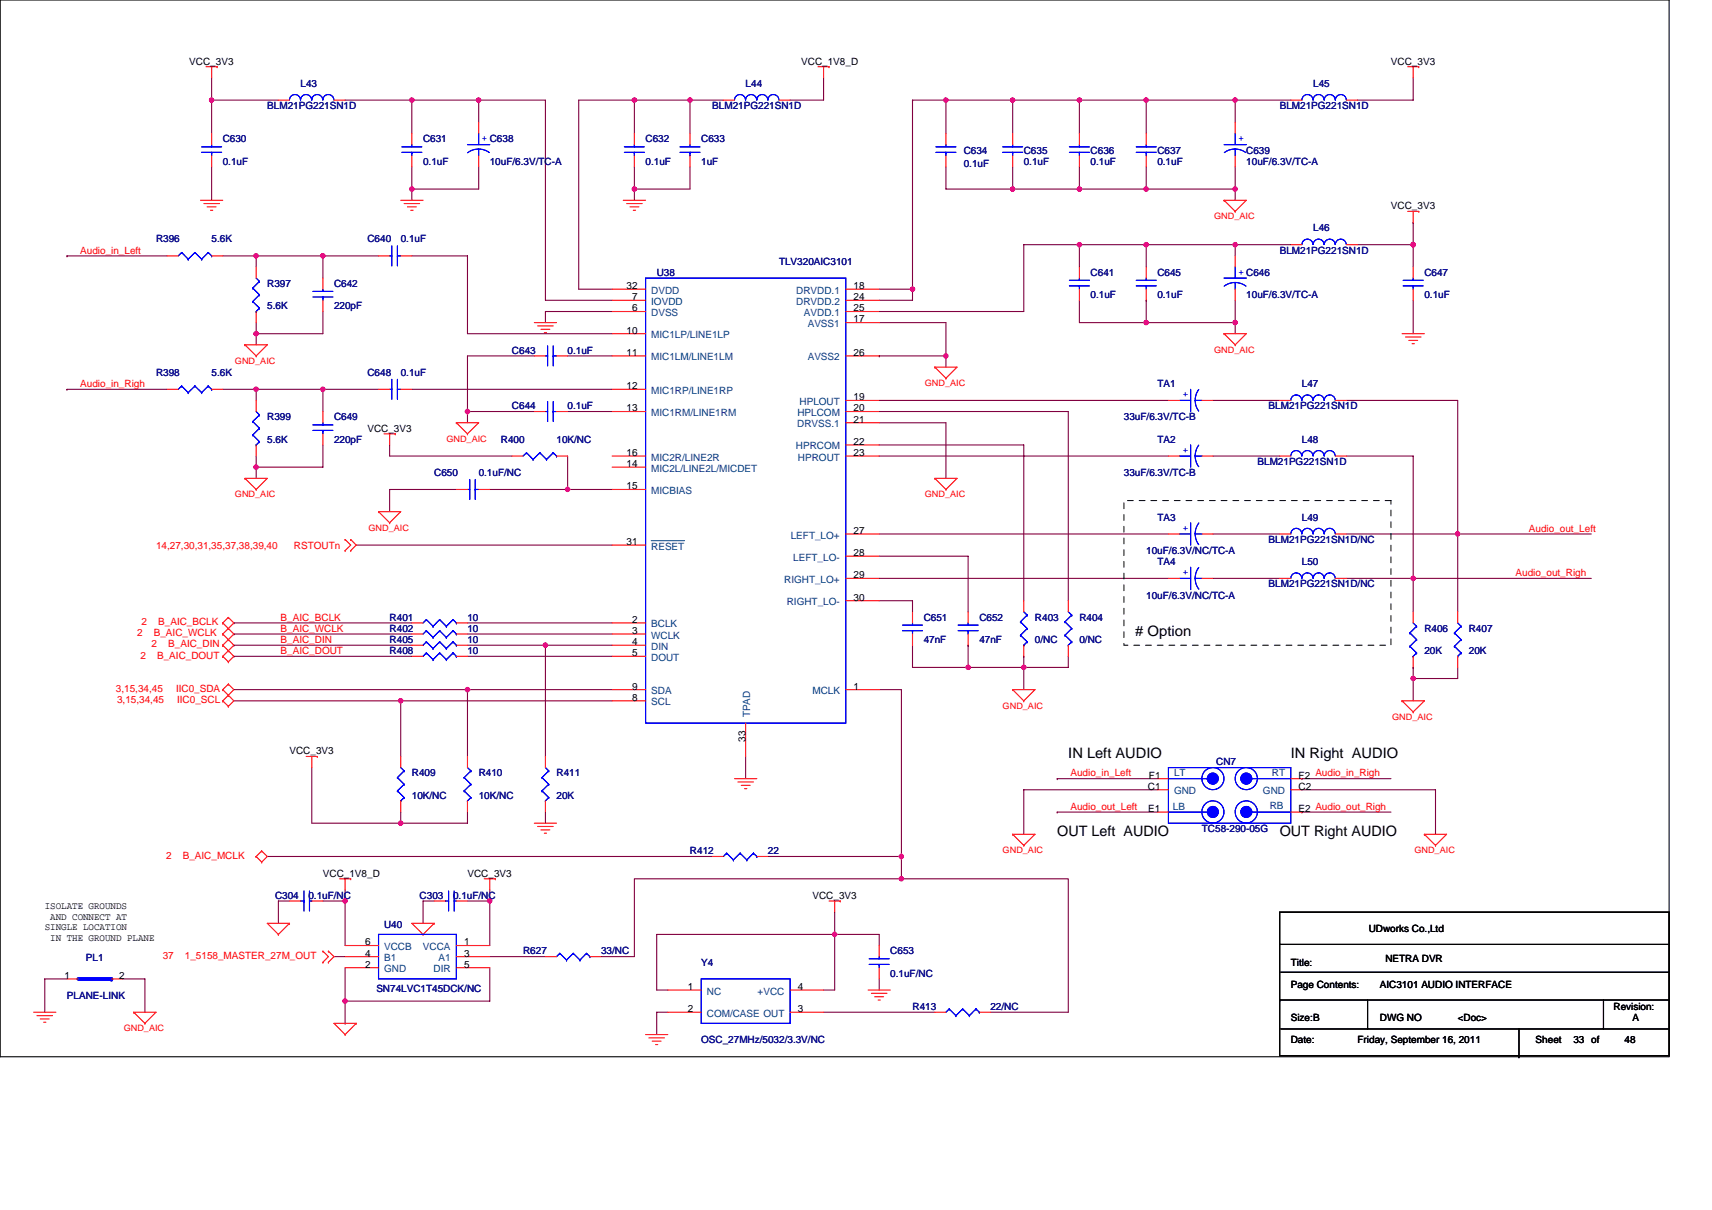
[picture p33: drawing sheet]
<svg xmlns="http://www.w3.org/2000/svg" width="297mm" height="210mm" viewBox="0 0 297 210" stroke-linecap="round" stroke-linejoin="round" font-family="sans-serif">
<defs><g id="words">
<g font-size="2.5">
<text x="196.9" y="110.3"># Option</text>
<text x="185.4" y="131.6">IN Left AUDIO</text>
<text x="224" y="131.6">IN Right AUDIO</text>
<text x="183.4" y="145.1">OUT Left AUDIO</text>
<text x="222" y="145.1">OUT Right AUDIO</text>
</g>
<g font-size="1.7">
<text x="32.8" y="11.2">VCC_3V3</text>
<text x="139" y="11.2">VCC_1V8_D</text>
<text x="241.3" y="11.2">VCC_3V3</text>
<text x="241.3" y="36.3">VCC_3V3</text>
<text x="108.7" y="50.2">32</text>
<text x="109.7" y="52.1">7</text>
<text x="148.1" y="50.2">18</text>
<text x="148.1" y="52.1">24</text>
<text x="108.7" y="57.9">10</text>
<text x="109.7" y="54">6</text>
<text x="148.1" y="54">25</text>
<text x="148.1" y="56">17</text>
<text x="108.7" y="61.7">11</text>
<text x="148.1" y="61.7">26</text>
<text x="108.7" y="67.5">12</text>
<text x="108.7" y="71.4">13</text>
<text x="148.1" y="69.5">19</text>
<text x="148.1" y="71.4">20</text>
<text x="63.8" y="74.9">VCC_3V3</text>
<text x="148.1" y="73.3">21</text>
<text x="148.1" y="77.2">22</text>
<text x="108.7" y="79.1">16</text>
<text x="108.7" y="81">14</text>
<text x="148.1" y="79.1">23</text>
<text x="108.7" y="84.9">15</text>
<text x="108.7" y="94.6">31</text>
<text x="148.1" y="92.6">27</text>
<text x="148.1" y="100.4">29</text>
<text x="148.1" y="96.5">28</text>
<text x="148.1" y="104.2">30</text>
<text x="109.7" y="110">3</text>
<text x="109.7" y="113.9">5</text>
<text x="109.7" y="112">4</text>
<text x="109.7" y="108.1">2</text>
<text x="109.7" y="119.7">9</text>
<text x="148.1" y="119.7">1</text>
<text x="109.7" y="121.6">8</text>
<text x="50.2" y="130.9">VCC_3V3</text>
<text x="129.3" y="128.7" transform="rotate(-90 129.3 128.7)">33</text>
<text x="199.2" y="137">C1</text>
<text x="199.3" y="135.1">F1</text>
<text x="225.3" y="137">C2</text>
<text x="225.3" y="135.1">F2 Audio_in_Righ</text>
<text x="199.2" y="140.9">E1</text>
<text x="225.3" y="140.9">E2 Audio_out_Righ</text>
<text x="56" y="152.1">VCC_1V8_D</text>
<text x="81.1" y="152.1">VCC_3V3</text>
<text x="141" y="156">VCC_3V3</text>
<text x="7.8" y="157.7">ISOLATE GROUNDS</text>
<text x="7.8" y="161.4">SINGLE LOCATION</text>
<text x="8.7" y="159.6">AND CONNECT AT</text>
<text x="237.5" y="161.8">UDworks Co.,Ltd</text>
<text x="8.7" y="163.3">IN THE GROUND PLANE</text>
<text x="63.3" y="164.1">6</text>
<text x="63.3" y="166">4</text>
<text x="63.3" y="167.9">2</text>
<text x="80.5" y="164.1">1</text>
<text x="80.5" y="166">3</text>
<text x="80.5" y="167.9">5</text>
<text x="224" y="167.6">Title:</text>
<text x="240.4" y="167">NETRA DVR</text>
<text x="11.2" y="169.9">1</text>
<text x="20.7" y="169.9">2</text>
<text x="119.3" y="171.8">1</text>
<text x="138.4" y="171.8">4</text>
<text x="224" y="171.4">Page Contents:</text>
<text x="239.4" y="171.4">AIC3101 AUDIO INTERFACE</text>
<text x="119.3" y="175.6">2</text>
<text x="138.4" y="175.6">3</text>
<text x="224" y="177.2">Size:B</text>
<text x="239.4" y="177.2">DWG NO</text>
<text x="252.9" y="177.2">&lt;Doc&gt;</text>
<text x="279.9" y="175.3">Revision:</text>
<text x="283.2" y="177.2">A</text>
<text x="224" y="181.1">Date:</text>
<text x="235.5" y="181.1">Friday, September 16, 2011</text>
<text x="266.4" y="181.1">Sheet</text>
<text x="273" y="181.1">33 of</text>
<text x="281.9" y="181.1">48</text>
</g>
<g font-size="1.7" fill="#000080">
<text x="52.2" y="15">L43</text>
<text x="129.4" y="15">L44</text>
<text x="227.8" y="15">L45</text>
<text x="46.4" y="18.9">BLM21PG221SN1D</text>
<text x="123.6" y="18.9">BLM21PG221SN1D</text>
<text x="222" y="18.9">BLM21PG221SN1D</text>
<text x="38.6" y="24.7">C630</text>
<text x="38.6" y="28.6">0.1uF</text>
<text x="73.4" y="24.7">C631</text>
<text x="73.4" y="28.6">0.1uF</text>
<text x="85" y="28.6">10uF/6.3V/TC-A</text>
<text x="112" y="24.7">C632</text>
<text x="112" y="28.6">0.1uF</text>
<text x="121.7" y="24.7">C633</text>
<text x="121.7" y="28.6">1uF</text>
<text x="167.2" y="26.6">C634</text>
<text x="167.2" y="29">0.1uF</text>
<text x="177.6" y="26.6">C635</text>
<text x="177.6" y="28.6">0.1uF</text>
<text x="189.2" y="26.6">C636</text>
<text x="189.2" y="28.6">0.1uF</text>
<text x="200.8" y="26.6">C637</text>
<text x="200.8" y="28.6">0.1uF</text>
<text x="216.2" y="26.6">C639</text>
<text x="216.2" y="28.6">10uF/6.3V/TC-A</text>
<text x="227.8" y="40.2">L46</text>
<text x="27.1" y="42.1">R396</text>
<text x="36.7" y="42.1">5.6K</text>
<text x="63.8" y="42.1">C640</text>
<text x="69.5" y="42.1">0.1uF</text>
<text x="113.9" y="47.9">U38</text>
<text x="135.2" y="46">TLV320AIC3101</text>
<text x="189.2" y="47.9">C641</text>
<text x="200.8" y="47.9">C645</text>
<text x="222" y="44">BLM21PG221SN1D</text>
<text x="247.1" y="47.9">C647</text>
<text x="46.4" y="49.8">R397</text>
<text x="46.4" y="53.7">5.6K</text>
<text x="58" y="49.8">C642</text>
<text x="58" y="53.7">220pF</text>
<text x="189.2" y="51.7">0.1uF</text>
<text x="200.8" y="51.7">0.1uF</text>
<text x="216.2" y="51.7">10uF/6.3V/TC-A</text>
<text x="247.1" y="51.7">0.1uF</text>
<text x="27.1" y="65.3">R398</text>
<text x="36.7" y="65.3">5.6K</text>
<text x="63.8" y="65.3">C648</text>
<text x="69.5" y="65.3">0.1uF</text>
<text x="88.8" y="61.4">C643</text>
<text x="98.5" y="61.4">0.1uF</text>
<text x="88.8" y="71">C644</text>
<text x="98.5" y="71">0.1uF</text>
<text x="200.8" y="67.2">TA1</text>
<text x="220.1" y="71">BLM21PG221SN1D</text>
<text x="225.9" y="67.2">L47</text>
<text x="46.4" y="73">R399</text>
<text x="46.4" y="76.8">5.6K</text>
<text x="58" y="73">C649</text>
<text x="58" y="76.8">220pF</text>
<text x="86.9" y="76.8">R400</text>
<text x="96.6" y="76.8">10K/NC</text>
<text x="195" y="73">33uF/6.3V/TC-B</text>
<text x="200.8" y="76.8">TA2</text>
<text x="225.9" y="76.8">L48</text>
<text x="75.3" y="82.6">C650</text>
<text x="83.1" y="82.6">0.1uF/NC</text>
<text x="195" y="82.6">33uF/6.3V/TC-B</text>
<text x="218.2" y="80.7">BLM21PG221SN1D</text>
<text x="200.8" y="90.3">TA3</text>
<text x="220.1" y="94.2">BLM21PG221SN1D/NC</text>
<text x="225.9" y="90.3">L49</text>
<text x="198.9" y="96.1">10uF/6.3V/NC/TC-A</text>
<text x="200.8" y="98.1">TA4</text>
<text x="220.1" y="101.9">BLM21PG221SN1D/NC</text>
<text x="225.9" y="98.1">L50</text>
<text x="67.6" y="107.7">R401</text>
<text x="81.1" y="107.7">10</text>
<text x="160.3" y="107.7">C651</text>
<text x="169.9" y="107.7">C652</text>
<text x="179.6" y="107.7">R403</text>
<text x="187.3" y="107.7">R404</text>
<text x="198.9" y="103.9">10uF/6.3V/NC/TC-A</text>
<text x="67.6" y="111.6">R405</text>
<text x="67.6" y="113.5">R408</text>
<text x="67.6" y="109.6">R402</text>
<text x="81.1" y="111.6">10</text>
<text x="81.1" y="113.5">10</text>
<text x="81.1" y="109.6">10</text>
<text x="160.3" y="111.6">47nF</text>
<text x="169.9" y="111.6">47nF</text>
<text x="179.6" y="111.6">0/NC</text>
<text x="187.3" y="111.6">0/NC</text>
<text x="247.1" y="109.6">R406</text>
<text x="247.1" y="113.5">20K</text>
<text x="254.8" y="109.6">R407</text>
<text x="254.8" y="113.5">20K</text>
<text x="71.5" y="134.7">R409</text>
<text x="83.1" y="134.7">R410</text>
<text x="96.6" y="134.7">R411</text>
<text x="211" y="132.8">CN7</text>
<text x="71.5" y="138.6">10K/NC</text>
<text x="83.1" y="138.6">10K/NC</text>
<text x="96.6" y="138.6">20K</text>
<text x="119.7" y="148.3">R412</text>
<text x="133.2" y="148.3">22</text>
<text x="208.5" y="144.4">TC58-290-05G</text>
<text x="47.7" y="156">C304</text>
<text x="53.5" y="156">0.1uF/NC</text>
<text x="72.8" y="156">C303</text>
<text x="78.6" y="156">0.1uF/NC</text>
<text x="66.6" y="161">U40</text>
<text x="14.9" y="166.8">PL1</text>
<text x="90.8" y="165.6">R627</text>
<text x="104.3" y="165.6">33/NC</text>
<text x="121.7" y="167.6">Y4</text>
<text x="154.5" y="165.6">C653</text>
<text x="11.6" y="173.4">PLANE-LINK</text>
<text x="65.3" y="172.2">SN74LVC1T45DCK/NC</text>
<text x="154.5" y="169.5">0.1uF/NC</text>
<text x="158.3" y="175.3">R413</text>
<text x="171.8" y="175.3">22/NC</text>
<text x="121.7" y="181.1">OSC_27MHz/5032/3.3V/NC</text>
</g>
<g font-size="1.7" fill="#00f">
<text x="83.6" y="24.5">+ C638</text>
<text x="214.9" y="24.5">+</text>
<text x="214.9" y="47.7">+ C646</text>
<text x="206.1" y="68.9" transform="rotate(-90 206.1 68.9)">+</text>
<text x="206.1" y="78.6" transform="rotate(-90 206.1 78.6)">+</text>
<text x="206.1" y="92.1" transform="rotate(-90 206.1 92.1)">+</text>
<text x="206.1" y="99.8" transform="rotate(-90 206.1 99.8)">+</text>
</g>
<g font-size="1.7" fill="#f00">
<text x="13.9" y="44">Audio_in_Left</text>
<text x="13.9" y="67.2">Audio_in_Righ</text>
<text x="27.1" y="95.4">14,27,30,31,35,37,38,39,40</text>
<text x="51" y="95.4">RSTOUTn</text>
<text x="265.3" y="92.3">Audio_out_Left</text>
<text x="263" y="100">Audio_out_Righ</text>
<text x="48.7" y="107.7">B_AIC_BCLK</text>
<text x="23.8" y="110.4">2</text>
<text x="24.6" y="108.5">2</text>
<text x="26.3" y="112.4">2</text>
<text x="26.7" y="110.4">B_AIC_WCLK</text>
<text x="27.4" y="108.5">B_AIC_BCLK</text>
<text x="29.2" y="112.4">B_AIC_DIN</text>
<text x="48.7" y="111.6">B_AIC_DIN</text>
<text x="48.7" y="113.5">B_AIC_DOUT</text>
<text x="48.7" y="109.6">B_AIC_WCLK</text>
<text x="24.4" y="114.3">2</text>
<text x="27.3" y="114.3">B_AIC_DOUT</text>
<text x="20.1" y="120.1">3,15,34,45</text>
<text x="20.3" y="122">3,15,34,45</text>
<text x="30.5" y="120.1">IIC0_SDA</text>
<text x="30.7" y="122">IIC0_SCL</text>
<text x="185.7" y="134.7">Audio_in_Left</text>
<text x="185.7" y="140.5">Audio_out_Left</text>
<text x="28.8" y="149">2</text>
<text x="31.7" y="149">B_AIC_MCLK</text>
<text x="28.2" y="166.4">37</text>
<text x="32.1" y="166.4">1_5158_MASTER_27M_OUT</text>
</g>
<g font-size="1.7" fill="#004080">
<text x="113" y="51">DVDD</text>
<text x="113" y="52.9">IOVDD</text>
<text x="138.2" y="51">DRVDD.1</text>
<text x="138.2" y="52.9">DRVDD.2</text>
<text x="113" y="54.8">DVSS</text>
<text x="113" y="58.7">MIC1LP/LINE1LP</text>
<text x="139.5" y="54.8">AVDD.1</text>
<text x="140.1" y="56.8">AVSS1</text>
<text x="113" y="62.5">MIC1LM/LINE1LM</text>
<text x="140.1" y="62.5">AVSS2</text>
<text x="113" y="68.3">MIC1RP/LINE1RP</text>
<text x="138.7" y="70.3">HPLOUT</text>
<text x="113" y="72.2">MIC1RM/LINE1RM</text>
<text x="138.1" y="78">HPRCOM</text>
<text x="138.3" y="74.1">DRVSS.1</text>
<text x="138.4" y="72.2">HPLCOM</text>
<text x="113" y="79.9">MIC2R/LINE2R</text>
<text x="113" y="81.9">MIC2L/LINE2L/MICDET</text>
<text x="138.4" y="79.9">HPROUT</text>
<text x="113" y="85.7">MICBIAS</text>
<text x="113" y="95.4">RESET</text>
<text x="137.2" y="93.5">LEFT_LO+</text>
<text x="136.1" y="101.2">RIGHT_LO+</text>
<text x="137.6" y="97.3">LEFT_LO-</text>
<text x="136.5" y="105">RIGHT_LO-</text>
<text x="113" y="110.8">WCLK</text>
<text x="113" y="112.8">DIN</text>
<text x="113" y="108.9">BCLK</text>
<text x="113" y="114.7">DOUT</text>
<text x="113" y="120.5">SDA</text>
<text x="113" y="122.4">SCL</text>
<text x="130.2" y="124.5" transform="rotate(-90 130.2 124.5)">TPAD</text>
<text x="141" y="120.5">MCLK</text>
<text x="203.7" y="134.7">LT</text>
<text x="203.7" y="137.8">GND</text>
<text x="219.1" y="137.8">GND</text>
<text x="220.7" y="134.7">RT</text>
<text x="203.5" y="140.5">LB</text>
<text x="220.3" y="140.3">RB</text>
<text x="66.7" y="164.9">VCCB</text>
<text x="66.7" y="166.8">B1</text>
<text x="73.4" y="164.9">VCCA</text>
<text x="76.1" y="166.8">A1</text>
<text x="66.7" y="168.7">GND</text>
<text x="75.2" y="168.7">DIR</text>
<text x="122.6" y="172.6">NC</text>
<text x="131.4" y="172.6">+VCC</text>
<text x="122.6" y="176.4">COM/CASE OUT</text>
</g>
<g font-size="1.5" fill="#f00">
<text x="210.6" y="38.1">GND_AIC</text>
<text x="40.8" y="63.1">GND_AIC</text>
<text x="210.6" y="61.2">GND_AIC</text>
<text x="160.5" y="67">GND_AIC</text>
<text x="77.4" y="76.7">GND_AIC</text>
<text x="40.8" y="86.3">GND_AIC</text>
<text x="160.5" y="86.3">GND_AIC</text>
<text x="63.9" y="92.1">GND_AIC</text>
<text x="174" y="123">GND_AIC</text>
<text x="241.5" y="124.9">GND_AIC</text>
<text x="174" y="148.1">GND_AIC</text>
<text x="245.4" y="148.1">GND_AIC</text>
<text x="21.5" y="179">GND_AIC</text>
</g>
</g></defs>
<path d="M0 0h289.6v183.4h-289.6zM222 158.3h67.6v24.9h-67.6zM222 163.9h67.6M222 173.5h.1M222 173.5h67.6M222.2 178.6h67.4M222.2 168.7h67.4M237.3 173.5v5.1M263.5 178.6v4.8M278.2 173.5v5.1M263.5 183.4h.1" fill="none" stroke="#000" stroke-width=".19"/>
<g fill="none" stroke="#800040" stroke-width=".19">
<path d="M36.7 17.4h.1M36.7 13.5v9.7M36.7 17.4h11.6M59.9 17.4h11.6v5.8M71.5 17.4h.1M71.5 17.4h11.6M83.1 17.4v3.8M83.1 17.4h11.5v34.7h11.6M110.1 17.4h.1M110.1 17.4h-9.7v32.8h5.8M110.1 17.4h9.6M110.1 17.4v5.8"/>
<path d="M119.7 17.4h.1M119.7 17.4h5.8M119.7 17.4v5.8M142.9 13.5v3.9h-5.8M158.3 17.4h.1M158.3 17.4h5.8M158.3 17.4v32.8M164.1 17.4v5.8M164.1 17.4h.1M164.1 17.4h59.9M175.7 17.4v5.8M175.7 17.4h.1"/>
<path d="M187.3 17.4h.1M187.3 17.4v5.8M198.9 17.4h.1M198.9 17.4v5.8M214.3 17.4h.1M214.3 17.4v3.8M245.2 13.5v3.9h-9.7M36.7 29v5.8M71.5 29v3.8M71.5 32.8v2M71.5 32.8h.1M83.1 29v3.8h-11.6"/>
<path d="M110.1 29v3.8M110.1 32.8h.1M110.1 32.8v2M119.7 29v3.8h-9.6M164.1 29v3.8h11.6M175.7 32.8h.1M175.7 29v3.8M175.7 32.8h11.6M187.3 32.8h11.6M187.3 29v3.8M198.9 32.8h.1M198.9 29v3.8"/>
<path d="M198.9 32.8h15.4M214.3 29v3.8M214.3 32.8v2M245.2 38.6h.1M245.2 38.6v7.7M11.6 44.4h.1M11.6 44.4h17.4M38.6 44.4h5.8M44.4 56v1.9M44.4 44.4v1.9M44.4 44.4h.1M44.4 57.9v1.9"/>
<path d="M44.4 57.9h.1M44.4 44.4h11.6M56 44.4v3.9M56 44.4h9.7M56 54.1v3.8h-11.6M71.5 44.4h9.6v13.5h25.1M106.2 54.1h-11.6v1.9M152.5 56h11.6v5.8M152.5 50.2h5.8v1.9h-5.8M187.3 42.5h11.6M187.3 52.1v3.9h11.6M187.3 42.5h-9.7v11.6h-25.1"/>
<path d="M187.3 42.5h.1M187.3 42.5v3.8M198.9 56h.1M198.9 42.5h15.4M198.9 42.5h.1M198.9 52.1h.1M198.9 56h15.4M198.9 42.5v3.8M198.9 52.1v3.9M214.3 42.5v1.9M214.3 52.1v3.9M214.3 42.5h.1"/>
<path d="M214.3 56v1.9M214.3 42.5h9.7M235.5 42.5h9.7M245.2 42.5h.1M245.2 52.1v5.8M11.6 67.6h.1M11.6 67.6h17.4M38.6 67.6h5.8M44.4 67.6v1.9M44.4 67.6h.1M44.4 79.1v2M44.4 67.6h11.6"/>
<path d="M56 67.6v3.8M56 67.6h9.7M56 77.2v3.9h-11.6M67.6 77.2v1.9h21.2M71.5 67.6h34.7M81.1 71.4v2M81.1 71.4h.1M81.1 71.4h11.6M92.7 61.8h-11.6v9.6M98.5 79.1v5.8M98.5 61.8h7.7M98.5 71.4h7.7"/>
<path d="M152.5 79.1h50.2M152.5 77.2h25.1v27M152.5 71.4h32.9v32.8M152.5 69.5h50.2M152.5 73.4h11.6v9.6M152.5 61.8h.1M152.5 61.8h11.6M164.1 61.8v1.9M210.5 69.5h11.5M210.5 79.1h11.5M233.6 79.1h11.6v21.3M233.6 69.5h19.3v23.2"/>
<path d="M44.4 81.1v1.9M44.4 81.1h.1M61.8 94.6h44.4M79.2 84.9h-11.6v3.9M85 84.9h13.5M98.5 84.9h.1M98.5 84.9h7.7M152.5 92.7h50.2M152.5 96.5h15.5v9.7M210.5 92.7h11.5M233.6 92.7h19.3M252.9 92.7v13.5"/>
<path d="M252.9 92.7h.1M252.9 92.7h23.2M40.6 119.7h40.5v11.6M40.6 108.1h.1M40.6 112h.1M40.6 113.9h.1M40.6 110h.1M40.6 108.1h30.9M40.6 112h30.9M40.6 113.9h30.9M40.6 110h30.9M81.1 112h13.5"/>
<path d="M81.1 119.7h.1M81.1 108.1h25.1M81.1 110h25.1M81.1 113.9h25.1M81.1 119.7h25.1M94.6 112h.1M94.6 112h11.6M94.6 112v19.3M152.5 104.2h5.8v2M152.5 100.4h50.2M152.5 119.7h3.9v28.9M158.3 112v3.8h9.7"/>
<path d="M168 115.8h9.6M168 112h.1M168 112v3.8M177.6 115.8v3.9M177.6 113.9h.1M177.6 113.9v1.9M185.4 113.9v1.9h-7.8M210.5 100.4h11.5M233.6 100.4h11.6M245.2 115.8v2h7.7v-2M245.2 115.8h.1M245.2 100.4h.1"/>
<path d="M245.2 100.4v5.8M245.2 117.8v3.8M245.2 100.4h30.9M40.6 121.6h28.9v9.7M54.1 133.2v9.7h15.4M69.5 121.6h.1M69.5 121.6h36.7M129.4 131.3v3.8M183.4 135.1h.1M183.4 135.1h17.4M200.8 137.1h-23.2v7.7M225.9 135.1h.1"/>
<path d="M225.9 137.1h23.2v7.7M225.9 135.1h15.4M46.4 148.6h77.2M50.2 156.4h-1.9v3.8M56 156.4h3.9M59.9 156.4h.1M59.9 154.4v2M59.9 156.4v7.7M69.5 140.9v2M69.5 142.9h.1M75.3 156.4h-1.9v3.8M81.1 140.9v2h-11.6"/>
<path d="M81.1 156.4h3.9M85 156.4h.1M85 154.4v2M85 156.4v7.7M94.6 140.9v2M133.2 148.6h23.2M144.8 158.3v3.9M156.4 152.5h29v23.2h-13.6M156.4 148.6h.1M156.4 152.5h-46.3v13.5h-5.8M156.4 152.5h.1M156.4 148.6v3.9"/>
<path d="M183.4 140.9h.1M183.4 140.9h17.4M225.9 140.9h.1M225.9 140.9h15.4M11.6 169.9h-3.8v5.8M21.3 169.9h3.8v5.8M58 166h1.9M59.9 167.9v5.8M59.9 173.7h.1M59.9 177.6h.1M59.9 173.7v3.9M85 167.9v5.8h-25.1"/>
<path d="M85 166h9.6M115.9 175.7h-2v3.8M142.9 175.7h19.3M144.8 162.2h7.7v1.9M144.8 162.2h-30.9v9.6h2M144.8 162.2h.1M144.8 162.2v9.6h-1.9M152.5 169.9v1.9"/>
</g>
<g fill="#f0f" stroke="#f0f" stroke-width=".19">
<circle cx="214.3" cy="56" r=".37"/>
<circle cx="98.5" cy="84.9" r=".38"/>
<circle cx="245.2" cy="117.7" r=".38"/>
<circle cx="198.9" cy="17.4" r=".38"/>
<circle cx="214.3" cy="32.8" r=".38"/>
<circle cx="198.9" cy="32.8" r=".38"/>
<circle cx="177.6" cy="115.8" r=".38"/>
<circle cx="168" cy="115.8" r=".38"/>
<circle cx="110.1" cy="32.8" r=".38"/>
<circle cx="110.1" cy="17.4" r=".38"/>
<circle cx="119.7" cy="17.4" r=".38"/>
<circle cx="36.7" cy="17.4" r=".38"/>
<circle cx="83" cy="17.4" r=".38"/>
<circle cx="71.5" cy="17.4" r=".38"/>
<circle cx="71.5" cy="32.8" r=".38"/>
<circle cx="245.2" cy="100.4" r=".38"/>
<circle cx="94.6" cy="111.9" r=".38"/>
<circle cx="187.3" cy="17.4" r=".38"/>
<circle cx="214.3" cy="17.4" r=".37"/>
<circle cx="158.3" cy="50.2" r=".38"/>
<circle cx="164.1" cy="17.4" r=".38"/>
<circle cx="175.7" cy="17.4" r=".37"/>
<circle cx="187.3" cy="32.8" r=".38"/>
<circle cx="175.7" cy="32.8" r=".38"/>
<circle cx="69.5" cy="121.6" r=".38"/>
<circle cx="81.1" cy="119.7" r=".38"/>
<circle cx="69.5" cy="142.8" r=".38"/>
<circle cx="56" cy="44.4" r=".38"/>
<circle cx="44.4" cy="44.4" r=".38"/>
<circle cx="44.4" cy="57.9" r=".38"/>
<circle cx="56" cy="67.6" r=".38"/>
<circle cx="44.4" cy="67.6" r=".38"/>
<circle cx="44.4" cy="81.1" r=".38"/>
<circle cx="252.9" cy="92.6" r=".38"/>
<circle cx="81.1" cy="71.4" r=".38"/>
<circle cx="187.3" cy="42.5" r=".38"/>
<circle cx="214.3" cy="42.5" r=".38"/>
<circle cx="198.9" cy="42.5" r=".38"/>
<circle cx="198.9" cy="56" r=".38"/>
<circle cx="144.8" cy="162.1" r=".38"/>
<circle cx="164.1" cy="61.8" r=".38"/>
<circle cx="245.2" cy="42.5" r=".38"/>
<circle cx="156.4" cy="148.6" r=".38"/>
<circle cx="59.9" cy="156.3" r=".38"/>
<circle cx="85" cy="156.3" r=".38"/>
<circle cx="59.9" cy="173.7" r=".38"/>
<circle cx="156.4" cy="152.5" r=".38"/>
</g>
<g fill="none" stroke="#f00" stroke-width=".19">
<path d="M35.7 11.6h2M36.7 11.6v1.9M37.7 11.6h.1M48.3 17.4h1.9M58 17.4h1.9M125.5 17.4h1.9M135.2 17.4h1.9M141.9 11.6h1.9M142.9 11.6v1.9M143.8 11.6h.1M224 17.4h1.9M233.6 17.4h1.9"/>
<path d="M244.2 11.6h2M245.2 11.6v1.9M246.2 11.6h.1M34.8 34.8h3.8M35.4 35.3h2.7M35.9 35.9h1.6M36.5 36.5h.4M36.7 23.2v1.9M36.7 27v2M69.5 34.8h3.9M70.1 35.3h2.7M70.7 35.9h1.5"/>
<path d="M71.3 36.5h.4M71.5 23.2v1.9M71.5 27v2M83.1 21.2v2M83.1 27v2M108.1 34.8h3.9M108.7 35.3h2.7M109.3 35.9h1.5M109.9 36.5h.4M110.1 23.2v1.9M110.1 27v2M119.7 23.2v1.9"/>
<path d="M119.7 27v2M164.1 23.2v1.9M164.1 27v2M175.7 23.2v1.9M175.7 27v2M187.3 23.2v1.9M187.3 27v2M198.9 23.2v1.9M198.9 27v2M212.4 34.8h3.8l-1.9 1.9M212.4 34.8h.1M212.4 34.8l1.9 1.9"/>
<path d="M214.3 36.7h.1M214.3 21.2v2M214.3 27v2M244.2 36.7h2M245.2 36.7v1.9M246.2 36.7h.1M29 44.4h1.9M36.7 44.4h1.9M42.5 59.8h3.9l-2 2M42.5 59.8h.1M42.5 59.8l1.9 2M44.4 46.3v2"/>
<path d="M44.4 54.1v1.9M56 48.3v1.9M56 52.1v2M65.7 44.4h1.9M69.5 44.4h2M92.7 56h3.9M93.3 56.6h2.7M93.8 57.1h1.6M94.4 57.7h.4M106.2 50.2h5.8M106.2 52.1h5.8M106.2 54.1h5.8"/>
<path d="M106.2 57.9h5.8M146.7 50.2h5.8M146.7 52.1h5.8M146.7 54.1h5.8M146.7 56h5.8M187.3 46.3v2M187.3 50.2v1.9M198.9 46.3v2M198.9 50.2v1.9M212.4 57.9h3.8l-1.9 1.9M212.4 57.9h.1M212.4 57.9l1.9 1.9"/>
<path d="M214.3 59.8h.1M214.3 44.4v1.9M214.3 50.2v1.9M224 42.5h1.9M233.6 42.5h1.9M243.3 57.9h3.8M243.9 58.5h2.6M244.4 59.1h1.6M245 59.6h.4M245.2 46.3v2M245.2 50.2v1.9M29 67.6h1.9"/>
<path d="M36.7 67.6h1.9M44.4 61.8h.1M44.4 69.5v1.9M44.4 77.2v1.9M56 71.4v2M56 75.3v1.9M65.7 67.6h1.9M66.6 75.3h2M67.6 75.3v1.9M68.6 75.3h.1M69.5 67.6h2M79.2 73.4h3.9l-2 1.9"/>
<path d="M79.2 73.4h.1M79.2 73.4l1.9 1.9M81.1 75.3h.1M88.8 79.1h2M92.7 71.4h1.9M92.7 61.8h1.9M96.6 71.4h1.9M96.6 61.8h1.9M96.6 79.1h1.9M106.2 67.6h5.8M106.2 71.4h5.8M106.2 61.8h5.8"/>
<path d="M106.2 79.1h5.8M146.7 69.5h5.8M146.7 71.4h5.8M146.7 61.8h5.8M146.7 73.4h5.8M146.7 79.1h5.8M146.7 77.2h5.8M162.2 63.7h3.8l-1.9 1.9M162.2 63.7h.1M162.2 63.7l1.9 1.9M164.1 65.6h.1M202.7 69.5h2"/>
<path d="M202.7 79.1h2M208.5 69.5h2M208.5 79.1h2M222 69.5h2M222 79.1h2M231.7 69.5h1.9M231.7 79.1h1.9M42.5 83h3.9l-2 1.9M42.5 83h.1M42.5 83l1.9 1.9M44.4 84.9h.1M59.9 93.6h.1"/>
<path d="M59.9 95.5h.1M59.9 93.6l1 1-1 .9M60.9 93.6h.1M60.9 95.5h.1M60.9 93.6l.9 1-.9 .9M65.7 88.8h3.8l-1.9 1.9M65.7 88.8h.1M65.7 88.8l1.9 1.9M67.6 90.7h.1M79.2 84.9h1.9M83.1 84.9h1.9M106.2 84.9h5.8"/>
<path d="M106.2 81.1h5.8M106.2 94.6h5.8M146.7 92.7h5.8M146.7 96.5h5.8M162.2 83h3.8l-1.9 1.9M162.2 83h.1M162.2 83l1.9 1.9M164.1 84.9h.1M202.7 92.7h2M208.5 92.7h2M222 92.7h2M231.7 92.7h1.9"/>
<path d="M38.6 119.7h.1M38.6 113.9h.1M38.6 108.1h.1M38.6 110h.1M38.6 112h.1M38.6 119.7l1 .9M38.6 113.9l1 1M38.6 108.1l2 1.9-1 1M38.6 110l1 1M38.6 112l1 .9M39.6 118.7h.1M39.6 112.9h.1"/>
<path d="M39.6 114.9h.1M39.6 107.1h.1M39.6 109.1h.1M39.6 111h.1M39.6 118.7l1 1-1 .9M39.6 118.7l-1 1M39.6 112.9l1 1-1 1M39.6 111l1 1-2 1.9M39.6 107.1l1 1-1 1M39.6 107.1l-1 1M39.6 109.1l-1 .9M39.6 111l-1 1"/>
<path d="M71.5 110h1.9M71.5 113.9h1.9M71.5 112h1.9M71.5 108.1h1.9M79.2 110h1.9M79.2 113.9h1.9M79.2 112h1.9M79.2 108.1h1.9M106.2 110h5.8M106.2 113.9h5.8M106.2 119.7h5.8M106.2 112h5.8"/>
<path d="M106.2 108.1h5.8M146.7 119.7h5.8M146.7 100.4h5.8M146.7 104.2h5.8M158.3 106.2v1.9M158.3 110v2M168 106.2v1.9M168 110v2M175.7 119.7h3.9l-2 1.9M175.7 119.7h.1M175.7 119.7l1.9 1.9M177.6 104.2v2"/>
<path d="M177.6 112v1.9M185.4 104.2v2M185.4 112v1.9M202.7 100.4h2M208.5 100.4h2M222 100.4h2M231.7 100.4h1.9M245.2 106.2v1.9M245.2 113.9v1.9M252.9 106.2v1.9M252.9 113.9v1.9M38.6 121.6h.1"/>
<path d="M38.6 121.6l1 1M39.6 120.6h.1M39.6 122.6h.1M39.6 120.6l1 1-1 1M39.6 120.6l-1 1M53.1 131.3h2M54.1 131.3v1.9M55.1 131.3h.1M69.5 131.3v1.9M69.5 139v1.9M81.1 131.3v1.9M81.1 139v1.9"/>
<path d="M94.6 131.3v1.9M94.6 139v1.9M106.2 121.6h5.8M127.4 135.1h3.9M128 135.7h2.7M128.6 136.3h1.6M129.2 136.9h.4M129.4 125.5v5.8M177.6 121.6h.1M200.8 135.1h1.9M200.8 137.1h1.9M224 135.1h1.9"/>
<path d="M224 137.1h1.9M243.3 121.6h3.8l-1.9 1.9M243.3 121.6h.1M243.3 121.6l1.9 1.9M245.2 123.5h.1M44.4 148.6h.1M44.4 148.6l1 1M45.4 147.7h.1M45.4 149.6h.1M45.4 147.7l1 .9-1 1M45.4 147.7l-1 .9M50.2 156.4h2"/>
<path d="M54.1 156.4h1.9M58.9 152.5h2M59.9 152.5v1.9M60.9 152.5h.1M75.3 156.4h2M79.2 156.4h1.9M84 152.5h1.9M85 152.5v1.9M85.9 152.5h.1M92.7 142.9h3.9M93.3 143.4h2.7M93.8 144h1.6"/>
<path d="M94.4 144.6h.4M123.6 148.6h1.9M131.3 148.6h1.9M143.8 156.4h2M144.8 156.4v1.9M145.8 156.4h.1M175.7 144.8h3.9l-2 1.9M175.7 144.8h.1M175.7 144.8l1.9 1.9M177.6 146.7h.1M200.8 140.9h1.9M224 140.9h1.9"/>
<path d="M247.1 144.8h3.9l-1.9 1.9M247.1 144.8h.1M247.1 144.8l2 1.9M249.1 146.7h.1M5.8 175.7h3.9M6.4 176.3h2.7M7 176.8h1.5M7.6 177.4h.4M11.6 169.9h1.9M19.3 169.9h2M23.2 175.7h3.9l-2 1.9M23.2 175.7h.1"/>
<path d="M23.2 175.7l1.9 1.9M25.1 177.6h.1M48.3 162.2h.1M50.2 160.2h-3.8l1.9 2M50.2 160.2h.1M50.2 160.2l-1.9 2M56 165.1h.1M56 167h.1M56 165.1l1 .9-1 1M57 167h.1M57 165.1h.1M57 165.1l1 .9-1 1"/>
<path d="M59.9 179.5h.1M59.9 166h5.8M59.9 164.1h5.8M59.9 167.9h5.8M61.8 177.6h-3.8l1.9 1.9M61.8 177.6h.1M61.8 177.6l-1.9 1.9M73.4 162.2h.1M75.3 160.2h-3.8l1.9 2M75.3 160.2h.1M75.3 160.2l-1.9 2M79.2 166h5.8"/>
<path d="M79.2 164.1h5.8M79.2 167.9h5.8M94.6 166h2M102.4 166h1.9M112 179.5h3.9M115.9 175.7h5.8M115.9 171.8h5.8M137.1 175.7h5.8M137.1 171.8h5.8M150.6 171.8h3.9M151.2 172.4h2.7M151.8 173h1.5"/>
<path d="M152.4 173.5h.3M152.5 164.1v1.9M152.5 167.9v2M162.2 175.7h1.9M169.9 175.7h1.9M112.6 180.1h2.7M113.2 180.7h1.5M113.7 181.3h.4"/>
</g>
<path d="M195 86.9h46.3v25.1h-46.3z" fill="none" stroke="#000" stroke-width=".17" stroke-dasharray="1 1 1 1 1 1 1 1"/>
<g fill="none" stroke="#00f" stroke-width=".19">
<path d="M50.2 17.4a.95 .95 0 0 1 1-1 .95 .95 0 0 1 .9 1 .97 .97 0 0 1 1-1 .97 .97 0 0 1 1 1 .96 .96 0 0 1 .9-1 .96 .96 0 0 1 1 1M56 17.4a.95 .95 0 0 1 1-1 .95 .95 0 0 1 .9 1M127.4 17.4a.95 .95 0 0 1 1-1 .95 .95 0 0 1 .9 1 .97 .97 0 0 1 1-1 .97 .97 0 0 1 1 1 .96 .96 0 0 1 1-1 .96 .96 0 0 1 .9 1M133.2 17.4a.95 .95 0 0 1 1-1 .95 .95 0 0 1 .9 1M225.9 17.4a.96 .96 0 0 1 1-1 .96 .96 0 0 1 .9 1M227.8 17.4a.95 .95 0 0 1 1-1 .95 .95 0 0 1 .9 1M229.8 17.4a.95 .95 0 0 1 .9-1 .95 .95 0 0 1 1 1 .96 .96 0 0 1 .9-1 .96 .96 0 0 1 1 1M35 26.4h3.5M35 25.5h3.5M36.7 25.1v.4M36.7 26.4h.1M36.7 26.4v.6"/>
<path d="M69.7 26.4h3.5M69.7 25.5h3.5M71.5 25.1v.4M71.5 26.4h.1M71.5 26.4v.6M81.1 25.1h3.9M83.1 25.9v1.1M83.1 23.2v1.9M84.9 26.5a3.1 3.1 0 0 0-3.8 0M108.3 26.4h3.5M108.3 25.5h3.5M110.1 25.1v.4"/>
<path d="M110.1 26.4h.1M110.1 26.4v.6M118 26.4h3.5M118 25.5h3.5M119.7 25.1v.4M119.7 26.4h.1M119.7 26.4v.6M162.4 26.4h3.5M162.4 25.5h3.5M164.1 25.1v.4M164.1 26.4h.1M164.1 26.4v.6"/>
<path d="M174 26.4h3.4M174 25.5h3.4M175.7 25.1v.4M175.7 26.4h.1M175.7 26.4v.6M185.5 26.4h3.5M185.5 25.5h3.5M187.3 25.1v.4M187.3 26.4h.1M187.3 26.4v.6M197.1 26.4h3.5M197.1 25.5h3.5"/>
<path d="M198.9 25.1v.4M198.9 26.4h.1M198.9 26.4v.6M212.4 25.1h3.8M212.4 26.5a3.1 3.1 0 0 1 3.8 0M214.3 25.9v1.1M214.3 23.2v1.9M31.5 43.8h.1M31.5 43.8l-.6 .6M31.5 43.8l1.2 1.2M32.7 45h.1M33.8 43.8h.1"/>
<path d="M33.8 43.8l-1.1 1.2M33.8 43.8l1.2 1.2M35 45h.1M36.1 43.8h.1M36.1 43.8l-1.1 1.2M36.1 43.8l.6 .6M36.7 44.4h.1M43.9 50h.1M43.9 52.3h.1M43.9 50l1.1 1.2M43.9 52.3l1.1 1.2M44.4 54.1h.1"/>
<path d="M44.4 48.3l.6 .5M45 48.8h.1M45 51.2h.1M45 53.5h.1M45 48.8l-1.1 1.2M45 51.2l-1.1 1.1M45 53.5l-.6 .6M54.3 51.5h3.5M54.3 50.6h3.5M56 50.2v.4M56 51.5h.1M56 51.5v.6"/>
<path d="M67.6 44.4h.4M68 42.7v3.4M69 42.7v3.4M69 44.4h.1M69 44.4h.5M112 48.3h34.7v77.2h-34.7zM185.5 49.6h3.5M185.5 48.6h3.5M187.3 48.3v.3M187.3 49.6h.1M187.3 49.6v.6M197.1 49.6h3.5"/>
<path d="M197.1 48.6h3.5M198.9 48.3v.3M198.9 49.6h.1M198.9 49.6v.6M212.4 48.3h3.8M212.4 49.7a3.1 3.1 0 0 1 3.8 0M214.3 49v1.2M214.3 46.3v2M225.9 42.4a.96 .96 0 0 1 1-.9 .96 .96 0 0 1 .9 .9M227.8 42.4a.95 .95 0 0 1 1-.9 .95 .95 0 0 1 .9 .9M229.8 42.4a.95 .95 0 0 1 .9-.9 .95 .95 0 0 1 1 .9 .96 .96 0 0 1 .9-.9 .96 .96 0 0 1 1 .9M243.5 49.6h3.4"/>
<path d="M243.5 48.6h3.4M245.2 48.3v.3M245.2 49.6h.1M245.2 49.6v.6M31.5 67h.1M31.5 67l-.6 .6M31.5 67l1.2 1.1M32.7 68.1h.1M33.8 67h.1M33.8 67l-1.1 1.1M33.8 67l1.2 1.1M35 68.1h.1"/>
<path d="M36.1 67h.1M36.1 67l-1.1 1.1M36.1 67l.6 .6M36.7 67.6h.1M43.9 73.2h.1M43.9 75.5h.1M43.9 73.2l1.1 1.1M43.9 75.5l1.1 1.1M44.4 77.2h.1M44.4 71.4l.6 .6M45 72h.1M45 74.3h.1"/>
<path d="M45 76.6h.1M45 72l-1.1 1.2M45 74.3l-1.1 1.2M45 76.6l-.6 .6M54.3 74.7h3.5M54.3 73.7h3.5M56 73.4v.3M56 74.7h.1M56 74.7v.6M67.6 67.6h.4M68 65.8v3.5M69 65.8v3.5"/>
<path d="M69 67.6h.1M69 67.6h.5M91.4 78.6h.1M91.4 78.6l-.6 .5M91.4 78.6l1.1 1.1M92.5 79.7h.1M93.7 78.6h.1M93.7 78.6l-1.2 1.1M93.7 78.6l1.1 1.1M94.6 71.4h.4M94.6 61.8h.4M94.8 79.7h.1"/>
<path d="M95 69.7v3.5M95 60v3.5M96 69.7v3.5M96 71.4h.1M96 60v3.5M96 61.8h.1M96 78.6h.1M96 71.4h.6M96 61.8h.6M96 78.6l-1.2 1.1M96 78.6l.6 .5M96.6 79.1h.1"/>
<path d="M204.7 69.5h1.9M204.7 79.1h1.9M206.6 67.6v3.8M206.6 77.2v3.9M207.4 69.5h1.1M207.4 69.5l.2 1.1 .4 .7M207.4 79.1h1.1M208 67.6l-.4 .7-.2 1.2M208 77.3a3.1 3.1 0 0 0 0 3.7M224 69.5a.95 .95 0 0 1 .9-1 .95 .95 0 0 1 1 1M224 79.1a.95 .95 0 0 1 .9-.9 .95 .95 0 0 1 1 .9M225.9 69.5a.96 .96 0 0 1 1-1 .96 .96 0 0 1 .9 1"/>
<path d="M225.9 79.1a.96 .96 0 0 1 1-.9 .96 .96 0 0 1 .9 .9M227.8 69.5a.95 .95 0 0 1 1-1 .95 .95 0 0 1 .9 1M227.8 79.1a.95 .95 0 0 1 1-.9 .95 .95 0 0 1 .9 .9M229.8 69.5a.95 .95 0 0 1 .9-1 .95 .95 0 0 1 1 1M229.8 79.1a.95 .95 0 0 1 .9-.9 .95 .95 0 0 1 1 .9M81.1 84.9h.4M81.5 83.2v3.5M82.5 83.2v3.5M82.5 84.9h.1M82.5 84.9h.6M204.7 92.7h1.9M206.6 98.4v3.9"/>
<path d="M206.6 90.7v3.9M207.4 92.7h1.1M207.4 92.6l.2 1.2 .4 .7M208 98.5l-.4 .7-.2 1.2M208 90.8l-.4 .7-.2 1.1M224 92.6a.95 .95 0 0 1 .9-.9 .95 .95 0 0 1 1 .9M225.9 92.6a.96 .96 0 0 1 1-.9 .96 .96 0 0 1 .9 .9M227.8 92.6a.95 .95 0 0 1 1-.9 .95 .95 0 0 1 .9 .9M229.8 92.6a.95 .95 0 0 1 .9-.9 .95 .95 0 0 1 1 .9M74 111.4h.1M74 107.5h.1M74 113.3h.1"/>
<path d="M74 109.5h.1M74 111.4l-.6 .6M74 111.4l1.1 1.1M74 107.5l-.6 .6M74 107.5l1.1 1.2M74 113.3l-.6 .6M74 113.3l1.1 1.2M74 109.5l-.6 .5M74 109.5l1.1 1.1M75.1 112.5h.1M75.1 108.7h.1M75.1 114.5h.1"/>
<path d="M75.1 110.6h.1M76.3 111.4h.1M76.3 107.5h.1M76.3 113.3h.1M76.3 109.5h.1M76.3 111.4l-1.2 1.1M76.3 111.4l1.1 1.1M76.3 107.5l-1.2 1.2M76.3 107.5l1.1 1.2M76.3 113.3l-1.2 1.2M76.3 113.3l1.1 1.2M76.3 109.5l-1.2 1.1"/>
<path d="M76.3 109.5l1.1 1.1M77.4 112.5h.1M77.4 108.7h.1M77.4 114.5h.1M77.4 110.6h.1M78.6 111.4h.1M78.6 107.5h.1M78.6 113.3h.1M78.6 109.5h.1M78.6 111.4l-1.2 1.1M78.6 111.4l.6 .6M78.6 107.5l-1.2 1.2"/>
<path d="M78.6 107.5l.6 .6M78.6 113.3l-1.2 1.2M78.6 113.3l.6 .6M78.6 109.5l-1.2 1.1M78.6 109.5l.6 .5M79.2 112h.1M79.2 108.1h.1M79.2 113.9h.1M79.2 110h.1M156.6 109.5h3.5M156.6 108.5h3.5M158.3 108.1v.4"/>
<path d="M158.3 109.5h.1M158.3 109.5v.5M166.2 109.5h3.5M166.2 108.5h3.5M168 108.1v.4M168 109.5h.1M168 109.5v.5M177.1 107.9h.1M177.1 110.2h.1M177.1 107.9l1.1 1.2M177.1 110.2l1.1 1.2M177.6 112h.1"/>
<path d="M177.6 106.2l.6 .5M178.2 106.7h.1M178.2 109.1h.1M178.2 111.4h.1M178.2 106.7l-1.1 1.2M178.2 109.1l-1.1 1.1M178.2 111.4l-.6 .6M184.8 107.9h.1M184.8 110.2h.1M184.8 107.9l1.1 1.2M184.8 110.2l1.1 1.2M185.4 112h.1"/>
<path d="M185.4 106.2l.5 .5M185.9 106.7h.1M185.9 109.1h.1M185.9 111.4h.1M185.9 106.7l-1.1 1.2M185.9 109.1l-1.1 1.1M185.9 111.4l-.5 .6M204.7 100.4h1.9M207.4 100.4h1.1M207.4 100.4l.2 1.1 .4 .7M224 100.4a.95 .95 0 0 1 .9-1 .95 .95 0 0 1 1 1M225.9 100.4a.96 .96 0 0 1 1-1 .96 .96 0 0 1 .9 1"/>
<path d="M227.8 100.4a.95 .95 0 0 1 1-1 .95 .95 0 0 1 .9 1M229.8 100.4a.95 .95 0 0 1 .9-1 .95 .95 0 0 1 1 1M244.6 109.8h.1M244.6 112.2h.1M244.6 109.8l1.2 1.2M244.6 112.2l1.2 1.1M245.2 113.9h.1M245.2 108.1l.6 .6M245.8 108.7h.1M245.8 111h.1M245.8 113.3h.1M245.8 108.7l-1.2 1.1"/>
<path d="M245.8 111l-1.2 1.2M245.8 113.3l-.6 .6M252.3 109.8h.1M252.3 112.2h.1M252.3 109.8l1.2 1.2M252.3 112.2l1.2 1.1M252.9 113.9h.1M252.9 108.1l.6 .6M253.5 108.7h.1M253.5 111h.1M253.5 113.3h.1M253.5 108.7l-1.2 1.1"/>
<path d="M253.5 111l-1.2 1.2M253.5 113.3l-.6 .6M69 134.9h.1M69 137.2h.1M69 134.9l1.1 1.2M69 137.2l1.1 1.2M69.5 139h.1M69.5 133.2l.6 .6M70.1 133.8h.1M70.1 136.1h.1M70.1 138.4h.1M70.1 133.8l-1.1 1.1"/>
<path d="M70.1 136.1l-1.1 1.1M70.1 138.4l-.6 .6M80.5 134.9h.1M80.5 137.2h.1M80.5 134.9l1.2 1.2M80.5 137.2l1.2 1.2M81.1 139h.1M81.1 133.2l.6 .6M81.7 133.8h.1M81.7 136.1h.1M81.7 138.4h.1M81.7 133.8l-1.2 1.1"/>
<path d="M81.7 136.1l-1.2 1.1M81.7 138.4l-.6 .6M94 134.9h.1M94 137.2h.1M94 134.9l1.2 1.2M94 137.2l1.2 1.2M94.6 139h.1M94.6 133.2l.6 .6M95.2 133.8h.1M95.2 136.1h.1M95.2 138.4h.1M95.2 133.8l-1.2 1.1"/>
<path d="M95.2 136.1l-1.2 1.1M95.2 138.4l-.6 .6M202.7 133.2h21.3v9.7h-21.3zM202.7 135.1h6.8M209.5 135.1h.1M217.2 135.1h6.8M52.2 156.4h.5M52.7 154.6v3.5M52.7 156.4h.1M53.7 156.4h.4M53.7 154.6v3.5M77.3 156.4h.5"/>
<path d="M77.8 154.6v3.5M77.8 156.4h.1M78.8 156.4h.4M78.8 154.6v3.5M126.1 148.1h.1M126.1 148.1l-.6 .5M126.1 148.1l1.2 1.1M127.3 149.2h.1M128.4 148.1h.1M128.4 148.1l-1.1 1.1M128.4 148.1l1.2 1.1M129.6 149.2h.1"/>
<path d="M130.7 148.1h.1M130.7 148.1l-1.1 1.1M130.7 148.1l.6 .5M131.3 148.6h.1M202.7 140.9h6.8M217.2 140.9h6.8M65.7 162.2h13.5v7.7h-13.5zM97.1 165.4h.1M97.1 165.4l-.5 .6M97.1 165.4l1.2 1.2M98.3 166.6h.1M99.5 165.4h.1"/>
<path d="M99.5 165.4l-1.2 1.2M99.5 165.4l1.1 1.2M100.6 166.6h.1M101.8 165.4h.1M101.8 165.4l-1.2 1.2M101.8 165.4l.6 .6M102.4 166h.1M121.7 169.9h15.4v7.7h-15.4zM150.8 167.4h3.5M150.8 166.4h3.5M152.5 166v.4M152.5 167.4h.1"/>
<path d="M152.5 167.4v.5M164.7 175.1h.1M164.7 175.1l-.6 .6M164.7 175.1l1.2 1.2M165.9 176.3h.1M167 175.1h.1M167 175.1l-1.1 1.2M167 175.1l1.2 1.2M168.2 176.3h.1M169.3 175.1h.1M169.3 175.1l-1.1 1.2M169.3 175.1l.6 .6"/>
<path d="M169.9 175.7h.1"/>
<circle cx="210.4" cy="135.1" r="1.92"/>
<circle cx="216.2" cy="135.1" r="1.92"/>
<circle cx="210.4" cy="140.9" r="1.92"/>
<circle cx="216.2" cy="140.9" r="1.93"/>
</g>
<path d="M113 93.8h5.8" fill="none" stroke="#004080" stroke-width=".17"/>
<g fill="#00f" stroke="#00f" stroke-width=".19">
<circle cx="216.2" cy="135.1" r=".96"/>
<circle cx="216.2" cy="140.9" r=".95"/>
<circle cx="210.4" cy="140.9" r=".95"/>
<circle cx="210.4" cy="135.1" r=".96"/>
</g>
<path d="M13.5 169.9h5.8M19.3 169.9h.1" fill="none" stroke="#00f" stroke-width=".57"/>
<use href="#words"/>
</svg>
